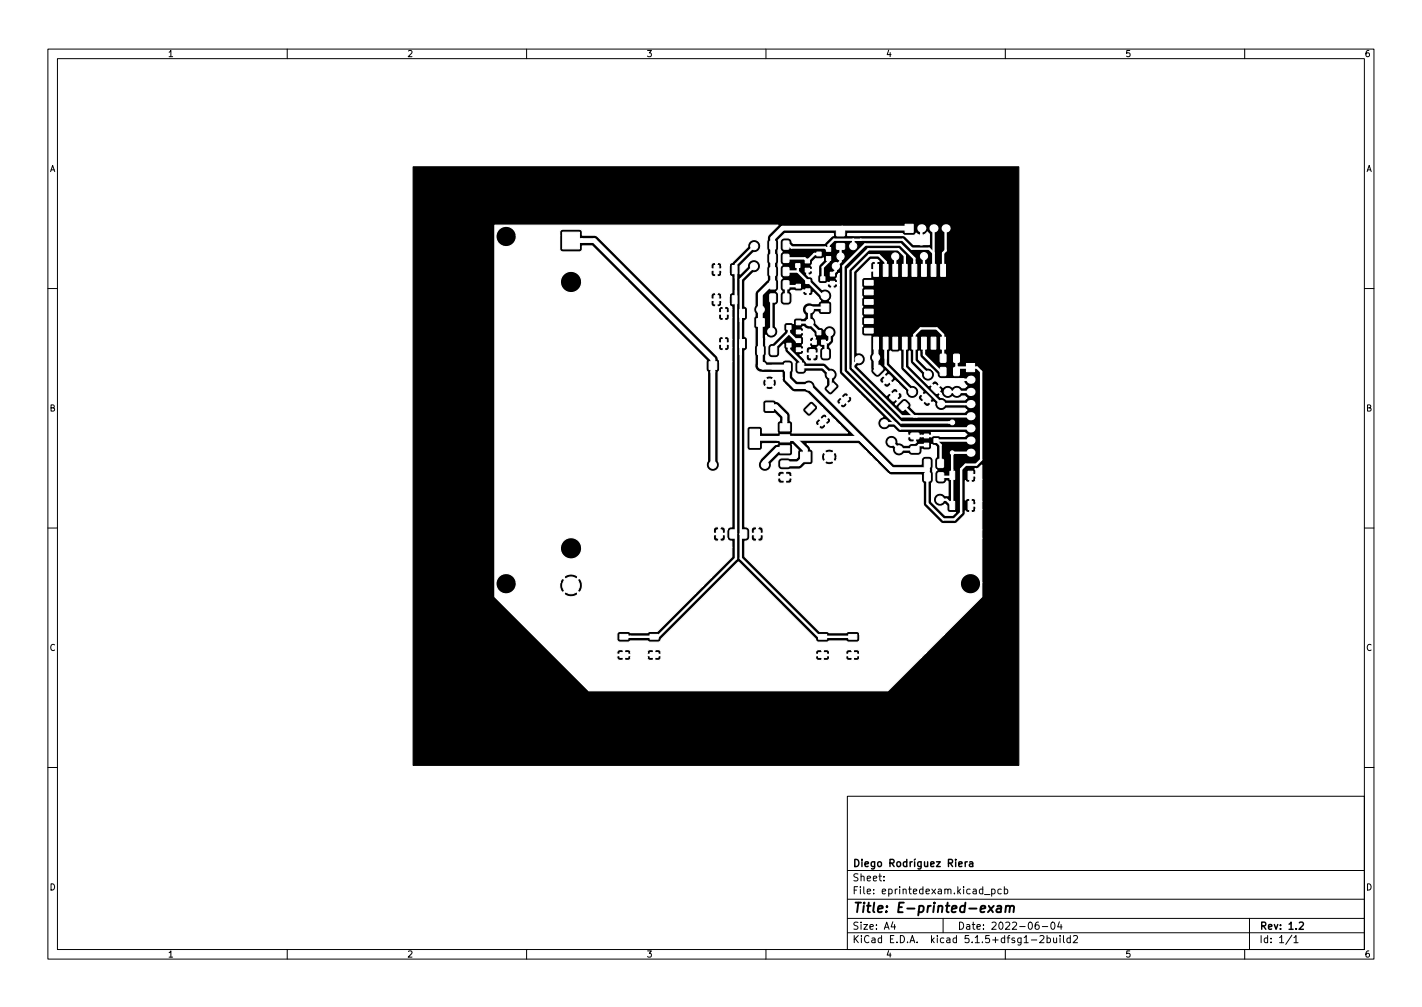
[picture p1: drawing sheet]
<svg xmlns="http://www.w3.org/2000/svg" width="297mm" height="210mm" viewBox="0 0 297 210" stroke-linecap="round" stroke-linejoin="round" font-family="sans-serif">
<defs><g id="words">
<text font-size="2.8" x="178" y="190.6">Title: E-printed-exam</text>
<g font-size="2.1">
<text x="178" y="184">Sheet:</text>
<text x="178" y="181">Diego Rodríguez Riera</text>
<text x="178" y="186.7">File: eprintedexam.kicad_pcb</text>
<text x="178" y="196.9">KiCad E.D.A. kicad 5.1.5+dfsg1-2build2</text>
<text x="178" y="194.1">Size: A4</text>
<text x="200" y="194.1">Date: 2022-06-04</text>
<text x="263" y="194.1">Rev: 1.2</text>
<text x="263" y="196.9">Id: 1/1</text>
</g>
<g font-size="1.8">
<text x="35" y="11.9">1</text>
<text x="85" y="11.9">2</text>
<text x="135" y="11.9">3</text>
<text x="185" y="11.9">4</text>
<text x="235" y="11.9">5</text>
<text x="285" y="11.9">6</text>
<text x="10.3" y="35.9">A</text>
<text x="285.3" y="35.9">A</text>
<text x="10.3" y="85.9">B</text>
<text x="285.3" y="85.9">B</text>
<text x="10.3" y="135.9">C</text>
<text x="285.3" y="135.9">C</text>
<text x="10.3" y="185.9">D</text>
<text x="285.3" y="185.9">D</text>
<text x="35" y="199.9">1</text>
<text x="85" y="199.9">2</text>
<text x="135" y="199.9">3</text>
<text x="185" y="199.9">4</text>
<text x="235" y="199.9">5</text>
<text x="285" y="199.9">6</text>
</g>
</g></defs>
<g fill="none" stroke="#000" stroke-width=".21">
<path d="M10 10.2h277v190.1h-277zM12 12.2h273v186.1h-273zM60 10.2v2M110 10.2v2M160 10.2v2M210 10.2v2M260 10.2v2M10 60.2h2M285 60.2h2M10 110.2h2M285 110.2h2M10 160.2h2"/>
<path d="M177 166.3h108v32h-108zM285 160.2h2M60 198.3v2M110 198.3v2M160 198.3v2M177 194.8h108M177 191.8h108M177 187.8h108M177 181.8h108M184.6 183.8v.1M184.6 183v.1M186.5 192.5l-.4 1h1"/>
<path d="M186.9 193v1M197 191.8v3M205.6 186.8h1.2M207.1 185.7l.5-.1 .3 .3-.2 .7h-.6M207.1 185.6v1.5M209.1 185.7l-.4-.1-.3 .3 .2 .7h.5M209.8 185.7l.4-.1 .3 .3-.1 .7h-.6M209.8 185.1v1.5M210 198.3v2M215.4 196.3h1.2M216.9 192.5l-.4 .1a1.01 1.01 0 0 0 0 1.4l.5-.1 .1-.5-.3-.3-.4 .1-.2 .2M217.2 195.5l.6-.2 .3 .5-1 1h1"/>
<path d="M217.7 193.5h1.2M218.7 195.9l.4-.1 .3 .3-.1 .7h-.6M218.7 195.3v1.5M219.6 192.7l.3-.2a.8 .8 0 0 1 .5 .8 .8 .8 0 0 1-.5 .7l-.3-.1-.1-.4zM220.1 195.8v1h.4l.2-.1M220.7 195.8v1M221.3 192.5l-.4 1h1M221.4 195.3v.2M221.4 195.8v1M221.6 193v1M222.1 195.3v1.3l.3 .2M223.6 195.9l-.5-.1-.2 .3 .1 .7h.6"/>
<path d="M223.6 195.3v1.5M224.2 195.5l.6-.2 .3 .5-1 1h1M260 198.3v2M261 191.8v6.5M269.9 195.3l-1.3 1.9M270.3 195.8l.4-.5v1.5M270.3 196.8h.8"/>
</g>
<path d="M201.6 179.9v1M202.1 179.9l-.5 .3M202.6 180h.5l.1 .9M203.2 180.3l-.5 .1-.2 .2 .2 .3h.5M271.4 192.7l.6-.2 .3 .5-1 1h1" fill="none" stroke="#000" stroke-width=".3"/>
<path d="M206.5 189.1l.9 1.4M207.6 189.1l-1.2 1.4M208.3 189.2h.8l-.1 1.3M209.1 189.6l-.6 .1a.4 .4 0 0 0-.4 .3 .4 .4 0 0 0 .3 .5l.6-.1M210.1 189.3l.3-.2 .5 .1-.1 1.3M210.2 189.1l-.2 1.4M211 189.4a.5 .5 0 0 1 .8-.2l-.1 1.3" fill="none" stroke="#000" stroke-width=".4"/>
<path d="M86.3 34.8h126.5v125h-126.5z" fill="#000" stroke="#000" stroke-width=".21"/>
<g fill="#fff" stroke="#fff" stroke-width=".21">
<path d="M192.6 82.8l.8-.6 1 1 .1 .2-.7 .7h-.2l-1-.9z"/>
<path d="M194.6 80.9l.8-.6 1 .9v.3l-.6 .6-.2 .1-1-1z"/>
<circle cx="196.6" cy="84.3" r=".75"/>
<circle cx="199.9" cy="81.8" r=".75"/>
<circle cx="196.4" cy="104.3" r=".75"/>
<circle cx="186.2" cy="92.3" r=".75"/>
<circle cx="184.7" cy="88.4" r=".75"/>
<circle cx="179.4" cy="75" r=".75"/>
</g>
<circle cx="169" cy="64.6" r=".8" fill="#fff"/>
<g fill="#fff" stroke="#fff" stroke-width=".21">
<path d="M150.7 64.6h1v1.7h-1z"/>
<path d="M150.7 70.9h1v1.7h-1z"/>
<path d="M154.5 64.6h1v1.7h-1z"/>
<path d="M154.5 70.9h1v1.7h-1z"/>
<path d="M149.2 55.4h1v1.7h-1z"/>
<path d="M149.2 61.7h1v1.7h-1z"/>
<path d="M153 55.4h1v1.7h-1z"/>
<path d="M153 61.7h1v1.7h-1z"/>
<path d="M163 88.5h2v1.5h-2z"/>
<path d="M163 93.1h2v1.5h-2z"/>
<path d="M163 90.8h2v1.5h-2z"/>
<path d="M156.7 89.6h2v3.8h-2z"/>
<path d="M160 84.1h1.6v1.6h-1.6z"/>
<path d="M163.9 75.9h1.2l-.1 1.6-1.1-.1z"/>
<path d="M166.7 75.9h1.2l-.1 1.6-1.1-.1z"/>
<path d="M161.1 72.4h1.1l-.1 1.6h-1.1z"/>
<path d="M158.3 72.4h1.1l-.1 1.6h-1.1z"/>
<path d="M171.5 63.5h1.6v1.6h-1.6z"/>
<path d="M164.3 71.7h.9v.8h-.9z"/>
<path d="M166.3 72.6h.9v.8h-.9z"/>
<path d="M166.3 70.7h.9v.8h-.9z"/>
<path d="M164.3 68h.9v.8h-.9z"/>
<path d="M166.3 68.9h.9v.8h-.9z"/>
<path d="M166.3 67h.9v.8h-.9z"/>
<path d="M117.5 48.5h3.5v3.5h-3.5z"/>
<path d="M149.7 110.7h1.2l-.1 1.6h-1.1z"/>
<path d="M152.5 110.7h1.2l-.1 1.6h-1.1z"/>
<circle cx="158.9" cy="64.6" r=".8"/>
<circle cx="160.8" cy="79.9" r=".8"/>
<circle cx="172.3" cy="61.8" r=".8"/>
<circle cx="119.3" cy="122.2" r="1.75"/>
</g>
<g fill="#fff">
<circle cx="197.5" cy="47.7" r=".85"/>
<circle cx="195" cy="47.7" r=".85"/>
<circle cx="192.5" cy="47.7" r=".85"/>
</g>
<path d="M189.1 46.8h1.7v1.7h-1.7z" fill="#fff" stroke="#fff" stroke-width=".21"/>
<g fill="#fff">
<circle cx="202.7" cy="94.5" r=".85"/>
<circle cx="202.7" cy="92" r=".85"/>
<circle cx="202.7" cy="89.4" r=".85"/>
<circle cx="202.7" cy="86.9" r=".85"/>
<circle cx="202.7" cy="84.4" r=".85"/>
<circle cx="202.7" cy="81.8" r=".85"/>
<circle cx="202.7" cy="79.3" r=".85"/>
</g>
<g fill="#fff" stroke="#fff" stroke-width=".21">
<path d="M201.9 75.9h1.7v1.7h-1.7z"/>
<path d="M196.5 55.2h1v2.5h-1z"/>
<path d="M194.5 55.2h1v2.5h-1z"/>
<path d="M192.5 55.2h1v2.5h-1z"/>
<path d="M190.5 55.2h1v2.5h-1z"/>
<path d="M188.5 55.2h1v2.5h-1z"/>
<path d="M186.5 55.2h1v2.5h-1z"/>
<path d="M184.5 55.2h1v2.5h-1z"/>
<path d="M182.5 55.2h1v2.5h-1z"/>
<path d="M180.6 58.5h1.8v1h-1.8z"/>
<path d="M180.6 60.5h1.8v1h-1.8z"/>
<path d="M180.6 62.5h1.8v1h-1.8z"/>
<path d="M180.6 64.5h1.8v1h-1.8z"/>
<path d="M180.6 66.5h1.8v1h-1.8z"/>
<path d="M180.6 68.5h1.8v1h-1.8z"/>
<path d="M182.5 70.4h1v2.5h-1z"/>
<path d="M184.5 70.4h1v2.5h-1z"/>
<path d="M186.5 70.4h1v2.5h-1z"/>
<path d="M188.5 70.4h1v2.5h-1z"/>
<path d="M190.5 70.4h1v2.5h-1z"/>
<path d="M192.5 70.4h1v2.5h-1z"/>
<path d="M194.5 70.4h1v2.5h-1z"/>
<path d="M196.5 70.4h1v2.5h-1z"/>
<path d="M198.4 98.4h1v1.7h-1z"/>
<path d="M198.4 104.7h1v1.7h-1z"/>
<path d="M202.2 98.4h1v1.7h-1z"/>
<path d="M202.2 104.7h1v1.7h-1z"/>
<path d="M172.7 81.1l1.2-1.2 .8 .7-1.3 1.2z"/>
<path d="M169.5 84.4l.7 .7-1.2 1.2-.7-.7z"/>
<path d="M176.6 82.6l.7 .7-1.2 1.2-.7-.7z"/>
<path d="M171 88.3l1.2-1.2 .7 .7-1.2 1.2z"/>
<path d="M163.7 58.7h1.1l-.1 1.6-1.1-.1z"/>
<path d="M160.9 58.7h1.1l-.1 1.6-1.1-.1z"/>
<path d="M195.9 96h1.2l-.1 1.6-1.1-.1z"/>
<path d="M193.1 96h1.2l-.1 1.6-1.1-.1z"/>
<path d="M190.3 90.5l1.6-.1v1.1l-1.6 .1z"/>
<path d="M190.3 93.3l1.6-.1v1.1l-1.6 .1z"/>
<path d="M163.7 55.9h1.1l-.1 1.6h-1.1z"/>
<path d="M160.9 55.9h1.1l-.1 1.6h-1.1z"/>
<path d="M169.1 73.1h1.1v1.6l-1.1-.1z"/>
<path d="M171.9 73.1h1.1v1.6l-1.1-.1z"/>
<path d="M160.9 53.1l1.1 .1-.1 1.6-1.1-.1z"/>
<path d="M163.7 53.1l1.1 .1-.1 1.6-1.1-.1z"/>
<path d="M174.8 48.1h1.5l.1 1.1h-1.6z"/>
<path d="M174.8 50.9h1.5l.1 1.1h-1.6z"/>
<path d="M160.9 50.4h1.1l-.1 1.6-1.1-.1z"/>
<path d="M163.7 50.4h1.1l-.1 1.6-1.1-.1z"/>
<path d="M187.9 84.8l1-1 .8 .8-1.1 1.1-.8-.6z"/>
<path d="M185.9 82.8l1-1 .8 .8-1.1 1.2-.7-.7z"/>
<path d="M196 98.8h1.1l-.1 1.6-1.1-.1z"/>
<path d="M193.2 98.8h1.1l-.1 1.6-1.1-.1z"/>
<path d="M199.3 76.8h1.1l-.1 1.6-1.1-.1z"/>
<path d="M196.5 76.8h1.1l-.1 1.6-1.1-.1z"/>
<path d="M163.2 99.1h1.5l.1 1.1h-1.6z"/>
<path d="M163.2 96.3h1.5l.1 1.1h-1.6z"/>
<path d="M196.5 74h1.1l-.1 1.6h-1.1z"/>
<path d="M199.3 74h1.1l-.1 1.6h-1.1z"/>
<path d="M195.1 91.6h.9v.8h-.9z"/>
<path d="M193.1 90.6h.9v.8h-.9z"/>
<path d="M193.1 92.5h.9v.8h-.9z"/>
<path d="M166.3 59.3h.9v.8h-.9z"/>
<path d="M168.3 60.3h.9v.8h-.9z"/>
<path d="M168.3 58.4h.9v.8h-.9z"/>
<path d="M170.7 69h.8v.9h-.8z"/>
<path d="M169.7 71h.8v.9h-.8z"/>
<path d="M171.6 71h.8v.9h-.8z"/>
<path d="M166.2 55h.9v.8h-.9z"/>
<path d="M168.2 56h.9v.8h-.9z"/>
<path d="M168.2 54.1h.9v.8h-.9z"/>
<path d="M171.4 57.8h.9v.8h-.9z"/>
<path d="M173.4 58.7h.9v.8h-.9z"/>
<path d="M173.4 56.8h.9v.8h-.9z"/>
<path d="M170.6 52.6h.9v.8h-.9z"/>
<path d="M172.6 53.6h.9v.8h-.9z"/>
<path d="M172.6 51.7h.9v.8h-.9z"/>
</g>
<circle cx="169" cy="67.3" r=".8" fill="#fff"/>
<path d="M158.1 66.5h1.6v1.6h-1.6z" fill="#fff" stroke="#fff" stroke-width=".21"/>
<circle cx="159.1" cy="76.3" r=".8" fill="#fff"/>
<g fill="#fff" stroke="#fff" stroke-width=".21">
<path d="M148.1 75.5h1.6v1.6h-1.6z"/>
<path d="M160.9 61.4l1.1 .1-.1 1.6-1.1-.1z"/>
<path d="M163.7 61.4l1.1 .1-.1 1.6-1.1-.1z"/>
<path d="M157.6 110.7h1.2l-.1 1.6h-1.1z"/>
<path d="M154.8 110.7h1.2l-.1 1.6h-1.1z"/>
<path d="M182.6 77.2l1-.9 .8 .7-1.1 1.2-.7-.7z"/>
<path d="M184.6 79.2l1-1 .8 .8-1.1 1.1-.8-.6z"/>
<path d="M167.2 94.4h2v2h-2z"/>
<path d="M177.3 132.5h1.7v1h-1.7z"/>
<path d="M171 132.5h1.7v1h-1.7z"/>
<path d="M177.3 136.3h1.7v1h-1.7z"/>
<path d="M171 136.3h1.7v1h-1.7z"/>
<path d="M135.8 132.5h1.7v1h-1.7z"/>
<path d="M129.5 132.5h1.7v1h-1.7z"/>
<path d="M135.8 136.3h1.7v1h-1.7z"/>
<path d="M129.5 136.3h1.7v1h-1.7z"/>
<circle cx="173.2" cy="95.4" r="1"/>
<circle cx="179.8" cy="84.5" r=".75"/>
<circle cx="192" cy="84.5" r=".75"/>
<circle cx="157.7" cy="48.4" r=".75"/>
<circle cx="192.5" cy="50.4" r=".75"/>
<circle cx="177.6" cy="84.9" r=".75"/>
<circle cx="173.2" cy="89.3" r=".75"/>
<circle cx="183" cy="74.6" r=".75"/>
<circle cx="168.9" cy="80.7" r=".75"/>
<circle cx="148.9" cy="97" r=".75"/>
<circle cx="159.8" cy="97" r=".75"/>
<circle cx="198.9" cy="94.5" r=".4"/>
<circle cx="198.9" cy="88.2" r=".5"/>
<circle cx="178.2" cy="51.4" r=".75"/>
<circle cx="157.5" cy="51.4" r=".75"/>
<circle cx="198" cy="81.8" r=".75"/>
<circle cx="190.6" cy="81.8" r=".75"/>
<circle cx="193" cy="53.5" r=".75"/>
<circle cx="187.8" cy="93.8" r=".75"/>
<circle cx="175.6" cy="53.5" r=".75"/>
<circle cx="187" cy="53.5" r=".75"/>
<circle cx="174.6" cy="55.6" r=".75"/>
<circle cx="157.5" cy="55.6" r=".75"/>
<circle cx="193.8" cy="78.2" r=".75"/>
<circle cx="173.5" cy="78.2" r=".75"/>
<circle cx="173.3" cy="69.4" r=".75"/>
<circle cx="161.1" cy="69.2" r=".75"/>
</g>
<path d="M197.5 47.8v4.5l-.5 .5v3.6M199.8 74.8v2.8M199.8 76.6l.1 .1M199.9 76.7h4.2l.9 .9v18.4l-1.1 1h-2.2l-.9 1v9.1l-1.4 1.4h-2.3l-3.4-3.4v-5.5M199.9 76.7l-.1 .2" fill="none" stroke="#fff" stroke-width=".5"/>
<g fill="none" stroke="#fff" stroke-width="1">
<path d="M119.3 50.2h4.8l24.8 24.8v22M161.3 51.2h.1M161.4 56.6l-.1 .1M175.6 48l.4-.4v.7l-.4 .3zM189.9 47.7l-26.4-.1-2.1 2.1v9.8h-.6l-2 1.9v14.7l.6 .6h5.1v2.4l1.6 1.6h2.8l17.4 17.3h7.4M158.8 73.2h.1M158.9 73.2h-.1M158.9 70.9h-.1M183 71.6v5.1l.5 .5M157.7 91.5h22M164 91.5h.1M164 93.8h-1.5l-2.7 2.7v.5"/>
<path d="M165.9 91.5l2.3 2.4v1.5l-1.4 1.4h-2.8M193.7 96.8v2.8"/>
</g>
<g fill="#fff">
<circle cx="148.9" cy="97" r=".5"/>
<circle cx="159.8" cy="97" r=".5"/>
<circle cx="198.9" cy="94.5" r=".25"/>
</g>
<g fill="none" stroke="#fff" stroke-width=".5">
<path d="M153.5 56.3l.2 .3M157.5 51.4l-3.8 3.8v61.4l-16.3 16.4h-7.1M178.2 50h-4l-1.1 1.2v.9h-.3l-.4-.4h-7.1l-.5-.5h-.6M178.2 50v1.4M178.2 50.3h.1M178.2 50h10.4l1.9 1.9h3.6l.9 .9M189 56.4v-3l-1.3-1.4h-6.3l-4.2 4.3v20.9l11 11h10.7M195 47.8h.1M195 47.8v8.6M189 71.6v5.1l7.6 7.7h6.1M198.9 94.5v11l-1.2-1.2h-1.3M198.9 99.2h.1"/>
<path d="M198.9 94.5h.1M198.9 94.5h3.8M198.9 99.2l-.3 .4h-2.1M198.9 99.2v.1M153.7 111.5h-.6"/>
</g>
<circle cx="200.4" cy="81.8" r=".25" fill="#fff"/>
<g fill="none" stroke="#fff" stroke-width=".5">
<path d="M175.6 51.4v2.1M185 56.4v-1.7l-1.4-1.4h-2l-3.4 3.4v20l10.2 10.2h14.3M187 53.5v2.9M191 56.4v-2.4l-2.9-3h-7.4l-4.5 4.6v22l11.8 11.8h14.7M193 53.5v2.9M193 53.5h.1M179.4 75l-1.2 1.2M185 71.6v4.7l5.6 5.5M184.7 88.4h2.3M186.2 92.3l1.6 1.5h3.3l.9-.9h1.5M188.7 84.8l2.2 2.1M198 81.8h4.7"/>
<path d="M202.7 92h-7.2l1 .9v3.9"/>
</g>
<circle cx="187" cy="53.5" r=".25" fill="#fff"/>
<g fill="none" stroke="#fff" stroke-width=".5">
<path d="M157.5 55.6l-2.8 2.7v58.3l16.4 16.4h7M164.2 56.7h2.5M166.7 55.4v1.3M166.7 56.7l5.1 5.1h.5M166.8 59.7h-2.3l-.3-.2v2.7M171.1 53h-1l-1.4 1.5-.6-.6h-3.9M171.9 58.2h.1M173.1 54v.6l-1.2 1.2v2.4M175.6 53.5v1.1l-1 1v.9l-.7 .7M155 71.7l-.3 .3M155 65.4l-.3 .3M164.8 72.1v.9l2.5 2.5v1.2h4.6l1.6 1.5v2.5l.2 .2"/>
<path d="M172 71.4l.5 .5v2M197 74.8v-4.9l-1.3-1.3h-3.4l-1.3 1.3v5.5l2.8 2.8M155.4 111.5h-.7"/>
</g>
<path d="M160.8 84.9h1.3l1.9 1.9v2.4" fill="none" stroke="#fff" stroke-width="1"/>
<circle cx="173.6" cy="69.7" r=".25" fill="#fff"/>
<path d="M161.4 62.2l-.3 .3v6.7M164.8 69.5l1.6 1.6h.4M164.8 68.4v1.1l-3.2 3.2v.5M169 64.9v2.4M169 67.3l-2.2 .1M169 67.3l2.1 2.1M172.3 64.3h-2.9l-.4 .3M173.3 69.4v1.7l-.4 .3h-.9M193 71.6v2.5l3.5 3.5h.5l.1 .4" fill="none" stroke="#fff" stroke-width=".5"/>
<g fill="#fff" stroke="#fff" stroke-width=".25">
<path d="M103.4 47h59.1l-1.9 1.9-.3 .6-.2 1 .2 1.7-.2 5.1 .2 1.1-2.5 2.6-.1 2.8-.3 .7 .1 .5a.93 .93 0 0 1 .1 1.1l-.2 .4v1.6l.3 .5-.1 5.2 .1 2.1a1.54 1.54 0 0 0 1.8 1.9h3.9v1.1h-1.8l-.1-.2-.7-.2-.8 .2-.1 .2 .9 .8 .8-.8h1.8v.7l.4 .4h-1.6l-.2-.8-.3-.1-.8 .8h-.3l-.8-.8a.96 .96 0 0 0 0 1.6l.8-.8h.3l.8 .8h.3l.2-.7h1.6l.9 .9h-3.1l-.8-.8-.9 .8a.96 .96 0 0 0 1.7 0h3.1l.7 .8 .5 .1h2.2l.6 .3 3 3h-.9l-.1-.3-.8-.9a.63 .63 0 0 0-.9 0l-1.3 1.6 .1 .4 .7 .8a.63 .63 0 0 0 .9 0l1.2-1.2 .2-.4h.9l1.7 1.7h-.6a.68 .68 0 0 0-1.1-.2l-.4 .4v.3l.6 .6 .9-.9v-.2h.6l1 1h-.9l-.2-.5-.3-.1-.9 .8h-.4l-.6-.6h-.2l-.5 .5a.61 .61 0 0 0 .5 1l.8-.9h.4l.6 .6h.2l.5-.5 .1-.3h.9l1 1h-2.9l-.6-.6-.8 .9a.61 .61 0 0 0 .4 .5 .61 .61 0 0 0 .6-.2l.4-.4v-.2h2.9l1.6 1.6h-11.5l.1-2-.2-.4-.3-.1-.1-1.5-2.3-2.4-1-.5h-2l-.4 .5v1.7a.63 .63 0 0 0 .7 .7l1.8-.1 1 1v.6l-.3 .1-.2 .4 .2 2h-3.2v-.9l-.4-.5h-2.2a.63 .63 0 0 0-.7 .6l.1 4.2 .4 .2 2.2 .1a.63 .63 0 0 0 .6-.7v-.7h3.2l-.8 .3-2.7 2.7a1.58 1.58 0 0 0-.5 1.5 1.58 1.58 0 0 0 1.1 1.2 1.38 1.38 0 0 0 1.5-1.7l1.6-1.5h2.3a.63 .63 0 0 0 .6-.6l-.1-1.8 1.2 1.2-.1 1.4-.3 .3-3-.1a.88 .88 0 0 0-.9 .9l.1 1.1 .7 .5 4-.2 1-.9h1.2l.4-.3 .1-2.3-.2-.4a.63 .63 0 0 1-.5-.7l-.6-.6h10.7l1.6 1.6h-6.7l-.1-.3-.8-.2-.9 .2-.1 .3 .9 .9 1-.9h6.7l1.2 1.2h-7.2a.94 .94 0 0 0-.5-1.1l-1 1h-.4l-.9-1-.3 .1-.2 .8 .2 1 .3 .1 .9-1h.4l1 1a.81 .81 0 0 0 .5-.9h7.2l1.1 1h-9l-1-.9-.9 .9 .1 .3 .8 .2 .9-.2 .1-.3h9l2.5 2.5h-20.2l-.1-.3-.4-.3-1.2 .1-.1-.1h-.6a.68 .68 0 0 0-.6 .4 .68 .68 0 0 0 .1 .7h1.2v-1h.3v1h1.2l.2-.5h20.2l.6 .2h6.2v1.1h-27l-.2-.5h-2.7a.68 .68 0 0 0-.1 .7 .68 .68 0 0 0 .6 .4h.6l.1-.2v-.9h.3v.9l.1 .2h.9l.3-.3 .1-.3h27l.3 .6 .1 4.6 3.7 3.7 .5 .1h2.6l1.8-1.8 .1-.8a.6 .6 0 0 0 1 .2v-2.7l-.2-.1h-.3l-.5 .3v-4a.6 .6 0 0 0 1 .2v-1.5h1.1l.2-.1v-.6l-.3-.5 .8-.1 .7-.7v3h-1.2v-.6l-.2-.1h-.9v1.2l.2 .1a.68 .68 0 0 0 .9-.6h1.2v4.6h-1.2l-.1-.1a.61 .61 0 0 0-1-.4v1.2h.9l.2-.1v-.6h1.2v1.7h-1.2v-.6l-.2-.1h-.9v1.2l.2 .1a.68 .68 0 0 0 .9-.6h1.2v4.2h-45.7v-.1a.68 .68 0 0 0-1.1-.4l-.4-.1a.73 .73 0 0 0-1 .6v.6l.2 .2h1v-1.3h.2v1.3h1l.1-.2v-.6h45.7v1.8h-45.7v-.6l-.1-.2h-2.2l-.2 .2v.7a.68 .68 0 0 0 1.2 .3v-1.2h.2v1.2l.2 .2a.73 .73 0 0 0 .9-.6h45.7v9.3h-.2l-.1-.4a2.14 2.14 0 0 0-3.5-1 2.14 2.14 0 0 0 .7 3.6 2.14 2.14 0 0 0 2.9-2.2h.2v2.9l-7.9 7.9h-17.6a.63 .63 0 0 0-.6-.7l-1.8 .1-.4 .2h-3.6l-.4-.2-1.6-.1-15.6-15.6v-3.2h.2a.88 .88 0 0 0 .8-.9v-1.4a.9 .9 0 0 0-1-.7v-36.8l.4-.2 .2-.4-.1-1.8-.1-.4-.4-.1v-3.4l.4-.2 .2-.4-.1-1.8-.1-.4-.4-.1v-5.3l1.8-1.7a1.39 1.39 0 0 0 1.5-1.4 1.39 1.39 0 0 0-1.5-1.4 1.39 1.39 0 0 0-1.3 1.5l-1.5 1.5v-1.6l2.8-2.8a1.38 1.38 0 0 0 1.5-1.4 1.38 1.38 0 0 0-1.4-1.4 1.38 1.38 0 0 0-1.3 1.5l-3.3 3.3a.63 .63 0 0 0-.6 .6h-1.5v-.1a.61 .61 0 0 0-1-.3l-.4-.2a.68 .68 0 0 0-.9 .6v.6l.2 .2h.8v-1.2h.3v1.2h.8l.2-.2v-.6h1.5v1.7h-1.5v-.5l-.2-.2h-1.9l-.2 .2v.7a.61 .61 0 0 0 1 .3v-1.2h.3v1.2l.1 .2a.68 .68 0 0 0 .9-.7h1.5l.2 .5 .4 .2v3.3l-.4 .2-.2 .4h-1.5v-.1a.61 .61 0 0 0-1-.3l-.4-.2a.68 .68 0 0 0-.9 .6v.6l.2 .2h.8v-1.2h.3v1.2h.8l.2-.2v-.6h1.5v1.7h-1.5v-.5l-.2-.2h-1.9l-.2 .2v.7a.61 .61 0 0 0 1 .3v-1.2h.3v1.2l.1 .2a.68 .68 0 0 0 .9-.7h1.5l.2 .5 .4 .2v.5h-.5l-.1-.1a.61 .61 0 0 0-1-.4l-.4-.1a.68 .68 0 0 0-.8 .6v.6l.1 .1h.9v-1.2h.2v1.2h.9l.2-.1v-.6h.5v1.7h-.5v-.6l-.2-.1h-2l-.1 .1v.7a.61 .61 0 0 0 1 .4v-1.2h.2v1.2l.2 .1a.68 .68 0 0 0 .9-.6h.5v4.6h-.5l-.1-.1a.61 .61 0 0 0-1-.4l-.4-.1a.68 .68 0 0 0-.8 .6v.6l.1 .1h.9v-1.2h.2v1.2h.9l.2-.1v-.6h.5v1.7h-.5v-.6l-.2-.1h-2l-.1 .1v.7a.61 .61 0 0 0 1 .4v-1.2h.2v1.2l.2 .1a.68 .68 0 0 0 .9-.6h.5v2.9h-2.6l-.6-1.3-24.8-24.8-.6-.3h-2.6l-.1-.9-.4-.3-3.7-.1a.63 .63 0 0 0-.6 .7v.7h-9a2.14 2.14 0 0 0-3.3-1.6 2.14 2.14 0 0 0 0 3.6 2.14 2.14 0 0 0 3.3-1.6v-.4h9v2.8l.2 .4 .4 .2h3.5a.63 .63 0 0 0 .7-.6v-.6h2l7.3 7.3h-9.5a2.24 2.24 0 0 0-3.4-1.7 2.24 2.24 0 0 0 0 3.8 2.24 2.24 0 0 0 3.4-1.7v-.4h9.5l16.6 16.6-.1 1.8 .3 .6-.1 18.7a1.38 1.38 0 0 0 1.3 2 1.38 1.38 0 0 0 1-2.1v-18.6l.3-.5v-1.7h2.6v34.5a.9 .9 0 0 0-1 .6h-.4v-.1a.68 .68 0 0 0-1.1-.4l-.4-.1a.73 .73 0 0 0-1 .6v.6l.2 .2h.9v-1.3h.3v1.3h1l.1-.2v-.6h.4v1.8h-.4v-.6l-.1-.2h-2.2l-.2 .2v.7a.68 .68 0 0 0 1.1 .3v-1.2h.3v1.2l.2 .2a.73 .73 0 0 0 .9-.6h.4l.5 .5 .5 .1v1.3h-31.4l-.1-.5a2.24 2.24 0 0 0-3.6-.9 2.24 2.24 0 0 0 .7 3.7 2.24 2.24 0 0 0 3-2.3h31.4v2l-4.3 4.3h-27.8a1.89 1.89 0 0 0-3 0l1.5 1.4 1.5-1.4h27.8l-1.8 1.7h-25.1l-.2-1-.2-.4-.3-.2-1.5 1.5h-.4l-1.5-1.5-.3 .2-.3 .8h-9.1a2.14 2.14 0 0 0-3.3-1.6 2.14 2.14 0 0 0 0 3.6 2.14 2.14 0 0 0 3.3-1.6v-.4h9.1l-.1 .5a1.58 1.58 0 0 0 .7 1.5l1.5-1.5h.4l1.5 1.5 .3-.2 .2-.3 .2-.9h25.1l-1.6 1.6h-24.4l-1.5-1.5-1.5 1.5a1.89 1.89 0 0 0 3 0h24.4l-7.9 7.9h-1.6l-.4 .3h-3.6l-.4-.3h-1.9l-.5 .4v1.3a.63 .63 0 0 0 .6 .6h1.8l.4-.3h3.6l.5 .3 2-.1 .3-.5 16.2-16.2 16.1 16.2a.63 .63 0 0 0 .6 .6h1.8l.4-.3h3.6l.4 .3h1.9l.5-.4v-1.2h17.6l-3.8 3.8h-13.8l-.2-.5-.3-.2-1.1 .2-.2-.2h-.5a.64 .64 0 0 0-.7 .7h-3.3l-.2-.5-.3-.2-1.1 .2-.2-.2h-.5a.64 .64 0 0 0-.7 .7h-32.2l-.2-.5-.3-.2-1.1 .2-.2-.2h-.5a.64 .64 0 0 0-.7 .7h-3.3l-.2-.5-.3-.2-1.1 .2-.2-.2h-.5a.61 .61 0 0 0-.6 .4 .61 .61 0 0 0 .1 .6h1.2v-.8h.3v.8h1.2l.1-.3h3.3l.2 .3h1.2v-.8h.3v.8h1.2l.1-.3h32.2l.2 .3h1.2v-.8h.3v.8h1.2l.1-.3h3.3l.2 .3h1.2v-.8h.3v.8h1.2l.1-.3h13.8l-1 1h-12.8l-.1-.4h-2.7l-.2 .4h-3.3l-.1-.4h-2.7l-.2 .4h-32.2l-.1-.4h-2.7l-.2 .4h-3.3l-.1-.4h-2.7a.61 .61 0 0 0-.1 .6 .61 .61 0 0 0 .6 .4h.5l.2-.2v-.8h.3v.8l.1 .2 .8-.1 .3-.2 .1-.3h3.3a.64 .64 0 0 0 .7 .6h.5l.2-.2v-.8h.3v.8l.1 .2 .8-.1 .3-.2 .1-.3h32.2l.3 .5 .9 .1 .2-.2v-.8h.3v.8l.1 .2h.6a.64 .64 0 0 0 .6-.6h3.3l.2 .3 .2 .3h.8l.2-.2v-.8h.3v.8l.1 .2h.6a.64 .64 0 0 0 .6-.6h12.8l-6.9 6.9h-62.5l-19.6-19.6z"/>
<path d="M164 48.8h10.1v.4l-.5 .2-1.3 1.4h-6.6l-.2-.3a.88 .88 0 0 0-.9-.8l-1.3 .1-.4 .7 .1 1.5 .4 .6-.3 .2-.2 .5 .1 1.4 .4 .6-.4 .6-.1 1.4 .2 .5 .3 .3-.3 .3-.2 .4 .1 1.5 .3 .5-.3 .6v1.6l.5 .7h1.1a.88 .88 0 0 0 .9-.9l-.1-1.4-.3-.5 .2-.3 1.9 .2 .5-.3 1.2 .1v.2h-1.1l-.1 .2a.6 .6 0 0 0 .2 .6 .6 .6 0 0 0 .7 0v-.8h.3v.8l.1 .1a.66 .66 0 0 0 .8-.7l1.2 1.1 .4 .7-.3 .2-.2 .4h-1.2a1.43 1.43 0 0 0-1.9 .4 1.43 1.43 0 0 0 .3 2v.4l-.2 .3h-1.9l-.3 .4v.6l-.3-.2h-1.1a.63 .63 0 0 0-.6 .7v.9l.2 .3-2.5 2.5a.9 .9 0 0 0-1 .9v1.2l.1 .5 .6 .4h.9a.88 .88 0 0 0 .9-.9v-1.1l.8-.8v.7l.4 .9 2 2.1-.1 1.9 .6 .6h1.2l.5-.2 .2-.4h3.1l.5 .6 .1 .5 .4 .7v1.1l-.4 .4-.1 .5 .9 1a.63 .63 0 0 0 .9 0l1.4-1.5-.1-.5-.8-1a1.42 1.42 0 0 0 .4-1.6 1.42 1.42 0 0 0-1.4-.9l-1.3-1h-3.6l-.5-.8-.9-.9a.58 .58 0 0 0 .6-.3 .58 .58 0 0 0 0-.7l-1 .1-.1-.3h1.1l.2-.2-.1-.3-.2-.3 .3-.5v-1l-.3-.4 .3-.6-.2-.2-1 .1-.1-.3h1.1l.2-.4-.3-.4 .3-.2 .7 .5h.6l.8 .9 .1 .5 .2 .3-.3 .1a.55 .55 0 0 0-.8 .1 .55 .55 0 0 0 0 .7h.8v-.8h.2l.1 1.1h-1.1l-.1 .3 .2 .5a.69 .69 0 0 0-.9 .6v.6l.2 .1h2.2l.1-.1v-.6l-.2-.5 .4-.3 .5 .3-.4 .6v1.6h-.3v-.5l-.1-.2h-2.2l-.2 .2v.7a.68 .68 0 0 0 1.1 .3v-1.2h.3v1.2l.1 .2a.73 .73 0 0 0 1-.7h.3l.4 .5 .5 .2h.9l.6-.4 .1-.5v-1.3l-.4-.7v-.3l.8-.8 .1-1a1.38 1.38 0 0 0 0-2.1 1.38 1.38 0 0 0-2.1 .5l-.4-.4h-.4l-.9-.9v-.6l-.5-.7v-.4l.5-.7h.5l.2 .4 .3 .2h1.7a.63 .63 0 0 0 .7-.6v-1.8l-.5-.5a1.43 1.43 0 0 0 .2-1.8 1.43 1.43 0 0 0-1.8-.5l-1.9-2.1a.68 .68 0 0 0-.8-.6l-.5-.5v-1h1.1a.52 .52 0 0 0-.2-.9l.3-.3v-.4l.7-.7h1.3l.3-.2v.6l-1 1.1v1.3h-1.3l-.1-.3h-.8v.8l.1 .1a.66 .66 0 0 0 .8-.6h1.3l-.2 1.8 .1 .3 .3 .3h1.3l.4-.3 1.9 .1a.52 .52 0 0 0-.2-.8l.3-.3 .1-.5 .3-.3v2.4h-.3l-.2-.2h-1.8l-.2 .1a.6 .6 0 0 0 .3 .7 .6 .6 0 0 0 .7-.1v-.7h.2v.7l.2 .2a.66 .66 0 0 0 .8-.7h.3v18.2l.3 .5 4.1 4.1h-2.5l-.1-.1a.64 .64 0 0 0-.9 0l-.4 .4v.2l.6 .6 .8-.8v-.3h2.5l1 1h-2.7l-.2-.4-.4-.2-.8 .9h-.4l-.6-.6h-.2l-.5 .5a.61 .61 0 0 0 .5 .9l.8-.8h.4l.6 .6h.2l.5-.5 .1-.4h2.7l1 1.1h-4.7l-.6-.6-.9 .8a.61 .61 0 0 0 .4 .5 .61 .61 0 0 0 .7-.1l.4-.4v-.2h4.7l2.7 2.6a1.38 1.38 0 0 0-.8 2.1 1.38 1.38 0 0 0 2.2 .1h.8l.8 .9 .5 .2h1.7v.4l.2 .2h4.7l.1-.2-.1-.4h7l.5 .4-.5 .4h-5.1l-.3-.1-1-.1-.6 .3h-4.7a.68 .68 0 0 0-.2 .7 .68 .68 0 0 0 .6 .4h.6l.2-.2v-.9h.2v.9l.2 .2-.3 .3h-.8l-.5 .4h-1l-.6-.5h-.6a1.41 1.41 0 0 0-1.3-1.6 1.41 1.41 0 0 0-1.5 1.4 1.41 1.41 0 0 0 1.6 1.4 1.38 1.38 0 0 0 .8 1.4 1.38 1.38 0 0 0 1.6-.4h1l.5 .4h1.6a.99 .99 0 0 0 .7-1.3l1.4 .2a.63 .63 0 0 0 .6-.7v-.5l.7 .2 .3 .3v2.1l-.4 .6v1.4l.2 .5 .3 .3-.4 .6v1.4a.88 .88 0 0 0 .8 .9l1-.1 .4-.2 .2-.4 .3 .2v2.9h-.6a1.38 1.38 0 0 0-2-.2 1.38 1.38 0 0 0 0 2 1.38 1.38 0 0 0 2-.1l.4 .4v.8a.63 .63 0 0 0 .6 .6h1.2l-.6 .6h-1.6l-2.8-2.8v-3.9l.4-.7-.2-1.7 .1-2.4a.88 .88 0 0 0-.8-.8h-1l-.4 .2-.3 .5v.9h-5.7l-16.4-16.6a1.38 1.38 0 0 0-2.2-.7h-1.6l-.9-.9 .1-2.7-.4-.7-1.2-.1-.7 .3h-3.1l-.3-.3 .1-2.6-.1-.5v-2.1v.1a1.38 1.38 0 0 0 2.1 .1 1.38 1.38 0 0 0-.1-2v-4.5l.5-.4 .2-.5-.1-1.4-.4-.6 .3-.2 .2-.5-.2-1.7 .2-1.1-.2-1.7 .2-1-.1-4.4z"/>
<path d="M181.9 54.2h1.3l.4 .4-.7 .1a.61 .61 0 0 0-.7-.1 .61 .61 0 0 0-.3 .6v1l.1 .1h.9v-1.6h.2v1.9h-1.1l-.1 .1v1.2h-1.3a.63 .63 0 0 0-.6 .6v1.2l.2 .3-.2 .5v1.2l.2 .3-.2 .5v1.2l.2 .3-.2 .5v1.2l.2 .3-.2 .5v1.2l.2 .3-.2 .4v1.1a.63 .63 0 0 0 .6 .7h1.3v3.7l-.3 .9 .3 .6v2.2l.8 .9a.88 .88 0 0 0 1.2 0l1-1 .3 .2-.4 .4v.2l.8 .9h-.3l-.7-.7h-.2l-.5 .4a.68 .68 0 0 0-.1 .7 .68 .68 0 0 0 .6 .5l.9-.9h.3l.7 .7h.2l.5-.4 .5 .6h-1.4l-.7-.7-.8 .8a.68 .68 0 0 0 .4 .6 .68 .68 0 0 0 .7-.1l.4-.4v-.2h1.4l1.5 1.4h-1.4a.73 .73 0 0 0-1.1-.2l-.4 .4v.2l.7 .7 .8-.8v-.3h1.4l.2 .2 .2 .9h-.9l-.2-.4-.5-.3-.9 .9 .7 .7h.3l.4-.4 .2-.5h.9a1.39 1.39 0 0 0 2.4-.2 1.39 1.39 0 0 0-1.4-2l-4.5-4.5v-2.5l.1-.1 .5 .2h1.1l.4-.2 .1 .1 .1 3.7 4.6 4.7-.2 .3 1.1 1.1h-.4l-.8-.9a.68 .68 0 0 0-.6 .4 .68 .68 0 0 0 .1 .8l.4 .4h.2l.7-.7h.4l.9 .9 .3-.2 .3 .3h-.8l-.9-.8-.7 .7v.2l.4 .4a.68 .68 0 0 0 .8 .1 .68 .68 0 0 0 .4-.6h.8a1.38 1.38 0 0 0 .9 1.4 1.38 1.38 0 0 0 1.6-.4h3.8l.5 .4-.5 .5h-10.2l-1.1-1.1 .1-.7-.8-.9a.88 .88 0 0 0-1.2 0l-1.1 1.2-.2-.3 .5-.4v-.2l-1.6-1.6h-.2l-.5 .5-6-6.1a1.43 1.43 0 0 0 1.6-1.4 1.43 1.43 0 0 0-1.5-1.5l-.2 .1v-16.7z"/>
<path d="M189.9 73.4l.1-.1 .1 .1v2l.2 .5 2.1 2.2a1.4 1.4 0 0 0 1.4 1.5 1.4 1.4 0 0 0 1.4-1.4 1.4 1.4 0 0 0-1.5-1.4l-1.8-1.8v-1.6l.1-.1 .3 1.3 3.4 3.5a.89 .89 0 0 0 .9 1h6.3v.3h-1.5l-.1 .2 .2 .5h-5.3l-.4-.4a.68 .68 0 0 0-.8-.1 .68 .68 0 0 0-.4 .6l.9 .8 .7-.7v-.2h5.3l.5 .5a.97 .97 0 0 1-1 .4 1.53 1.53 0 0 0-2.1-.2 1.37 1.37 0 0 0-1.9 .1l-.4-.4h-.2l-.7 .7 .8 .9a1.56 1.56 0 0 0 2.5 .8 1.38 1.38 0 0 0 1.9-.2h.6l.5 .4-.5 .4h-3.8l-.4-.4-.8-.1-.3-.3 .2-.4-2-2-.4 .2-4.1-4.1z"/>
<path d="M177.1 48.8h11.4l.2 .2 .4 .2 1.8-.1 .5-.4 .1 .1a.67 .67 0 0 0 .8 .2v-1.5h.3v1.5a.96 .96 0 0 0 1.1-.6l.4 .5v2.2h-3.3l-1.6-1.7-.5-.2h-11.6z"/>
</g>
<use href="#words"/>
</svg>
